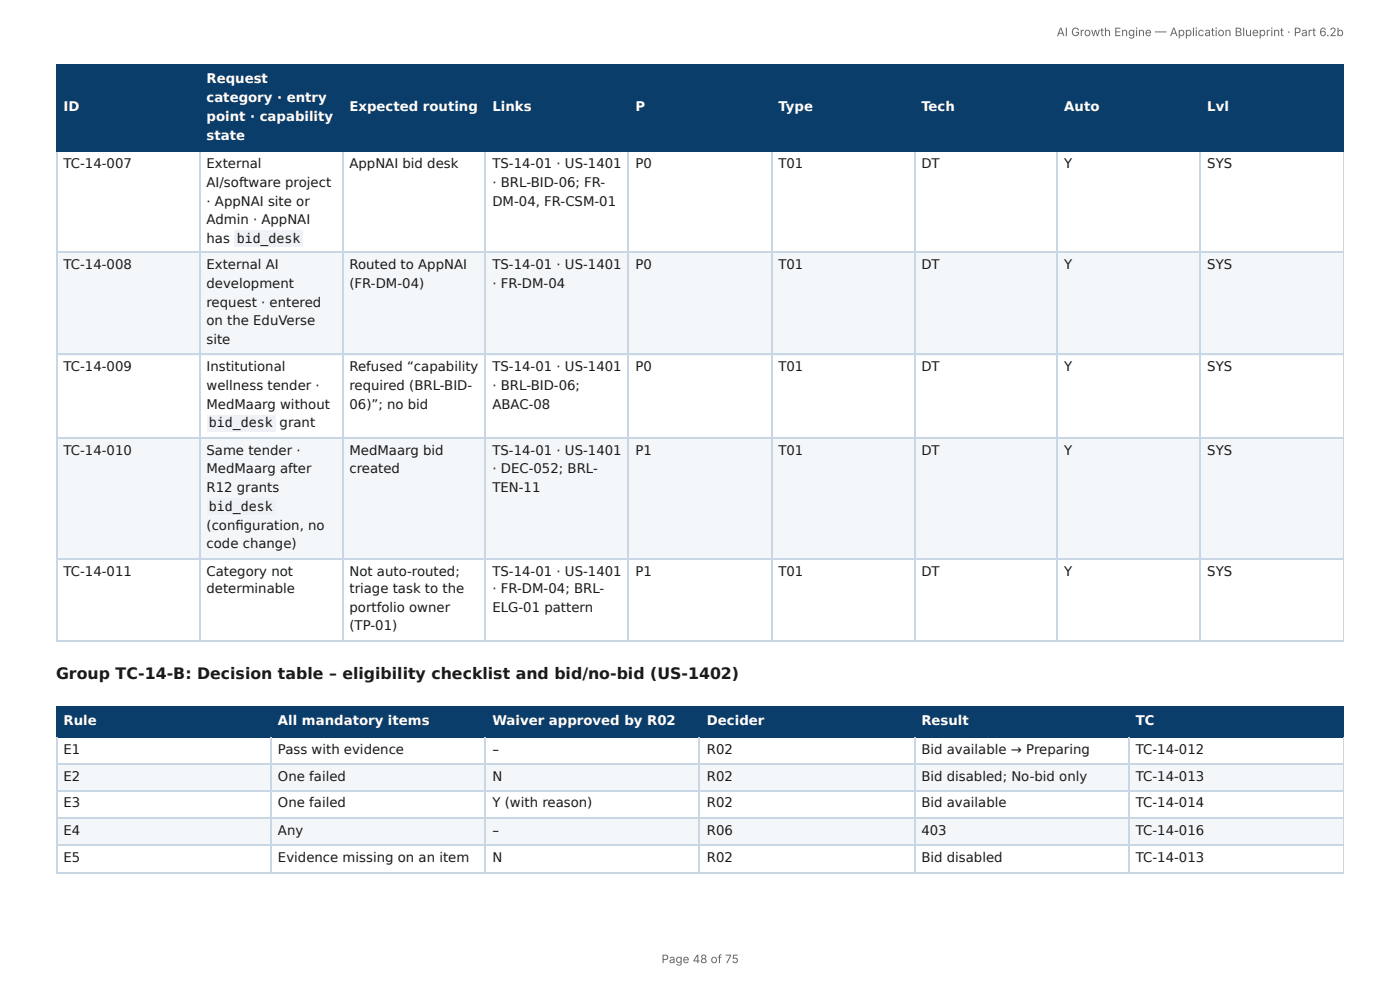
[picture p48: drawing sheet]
<svg xmlns="http://www.w3.org/2000/svg" width="297mm" height="210mm" viewBox="0 0 297 210" stroke-linecap="round" stroke-linejoin="round" font-family="sans-serif">
<defs><g id="words">
<text font-size="3.3" fill="#1a1a1a" x="11.9" y="144.2">Group TC-14-B: Decision table – eligibility checklist and bid/no-bid (US-1402)</text>
<g font-size="2.8" fill="#fff">
<text x="43.9" y="17.7">Request</text>
<text x="13.5" y="23.5">ID</text>
<text x="43.9" y="21.7">category · entry</text>
<text x="74.2" y="23.5">Expected routing</text>
<text x="104.6" y="23.5">Links</text>
<text x="135" y="23.5">P</text>
<text x="165.3" y="23.5">Type</text>
<text x="195.7" y="23.5">Tech</text>
<text x="226" y="23.5">Auto</text>
<text x="256.4" y="23.5">Lvl</text>
<text x="43.9" y="25.7">point · capability</text>
<text x="43.9" y="29.6">state</text>
<text x="13.5" y="154">Rule</text>
<text x="59" y="154">All mandatory items</text>
<text x="104.6" y="154">Waiver approved by R02</text>
<text x="150.1" y="154">Decider</text>
<text x="195.7" y="154">Result</text>
<text x="241.2" y="154">TC</text>
</g>
<g font-size="2.8" fill="#1a1a1a">
<text x="13.5" y="35.7">TC-14-007</text>
<text x="43.9" y="35.7">External</text>
<text x="74.2" y="35.7">AppNAI bid desk</text>
<text x="104.6" y="35.7">TS-14-01 · US-1401</text>
<text x="135" y="35.7">P0</text>
<text x="165.3" y="35.7">T01</text>
<text x="195.7" y="35.7">DT</text>
<text x="226" y="35.7">Y</text>
<text x="256.4" y="35.7">SYS</text>
<text x="43.9" y="39.7">AI/software project</text>
<text x="104.6" y="39.7">· BRL-BID-06; FR-</text>
<text x="43.9" y="43.7">· AppNAI site or</text>
<text x="43.9" y="47.6">Admin · AppNAI</text>
<text x="104.6" y="43.7">DM-04, FR-CSM-01</text>
<text x="43.9" y="51.6">has</text>
<text x="50.3" y="51.6">bid_desk</text>
<text x="13.5" y="57.2">TC-14-008</text>
<text x="43.9" y="57.2">External AI</text>
<text x="74.2" y="57.2">Routed to AppNAI</text>
<text x="104.6" y="57.2">TS-14-01 · US-1401</text>
<text x="135" y="57.2">P0</text>
<text x="165.3" y="57.2">T01</text>
<text x="195.7" y="57.2">DT</text>
<text x="226" y="57.2">Y</text>
<text x="256.4" y="57.2">SYS</text>
<text x="43.9" y="61.1">development</text>
<text x="43.9" y="65.1">request · entered</text>
<text x="74.2" y="61.1">(FR-DM-04)</text>
<text x="104.6" y="61.1">· FR-DM-04</text>
<text x="43.9" y="69.1">on the EduVerse</text>
<text x="43.9" y="73">site</text>
<text x="13.5" y="78.8">TC-14-009</text>
<text x="43.9" y="78.8">Institutional</text>
<text x="43.9" y="82.8">wellness tender ·</text>
<text x="74.2" y="78.8">Refused “capability</text>
<text x="74.2" y="82.8">required (BRL-BID-</text>
<text x="104.6" y="78.8">TS-14-01 · US-1401</text>
<text x="104.6" y="82.8">· BRL-BID-06;</text>
<text x="135" y="78.8">P0</text>
<text x="165.3" y="78.8">T01</text>
<text x="195.7" y="78.8">DT</text>
<text x="226" y="78.8">Y</text>
<text x="256.4" y="78.8">SYS</text>
<text x="43.9" y="86.8">MedMaarg without</text>
<text x="74.2" y="86.8">06)”; no bid</text>
<text x="104.6" y="86.8">ABAC-08</text>
<text x="44.4" y="90.8">bid_desk</text>
<text x="59.4" y="90.8">grant</text>
<text x="13.5" y="96.6">TC-14-010</text>
<text x="43.9" y="96.6">Same tender ·</text>
<text x="43.9" y="100.5">MedMaarg after</text>
<text x="74.2" y="96.6">MedMaarg bid</text>
<text x="74.2" y="100.5">created</text>
<text x="104.6" y="96.6">TS-14-01 · US-1401</text>
<text x="104.6" y="100.5">· DEC-052; BRL-</text>
<text x="135" y="96.6">P1</text>
<text x="165.3" y="96.6">T01</text>
<text x="195.7" y="96.6">DT</text>
<text x="226" y="96.6">Y</text>
<text x="256.4" y="96.6">SYS</text>
<text x="43.9" y="104.5">R12 grants</text>
<text x="104.6" y="104.5">TEN-11</text>
<text x="43.9" y="112.4">(confi guration, no</text>
<text x="44.4" y="108.5">bid_desk</text>
<text x="43.9" y="116.4">code change)</text>
<text x="13.5" y="122.2">TC-14-011</text>
<text x="43.9" y="122.2">Category not</text>
<text x="43.9" y="125.9">determinable</text>
<text x="74.2" y="122.2">Not auto-routed;</text>
<text x="74.2" y="125.9">triage task to the</text>
<text x="104.6" y="122.2">TS-14-01 · US-1401</text>
<text x="104.6" y="125.9">· FR-DM-04; BRL-</text>
<text x="135" y="122.2">P1</text>
<text x="165.3" y="122.2">T01</text>
<text x="195.7" y="122.2">DT</text>
<text x="226" y="122.2">Y</text>
<text x="256.4" y="122.2">SYS</text>
<text x="74.2" y="129.9">portfolio owner</text>
<text x="104.6" y="129.9">ELG-01 pattern</text>
<text x="74.2" y="133.9">(TP-01)</text>
<text x="13.5" y="160.1">E1</text>
<text x="59" y="160.1">Pass with evidence</text>
<text x="104.6" y="160.1">–</text>
<text x="150.1" y="160.1">R02</text>
<text x="195.7" y="160.1">Bid available → Preparing</text>
<text x="241.2" y="160.1">TC-14-012</text>
<text x="13.5" y="165.9">E2</text>
<text x="59" y="165.9">One failed</text>
<text x="104.6" y="165.9">N</text>
<text x="150.1" y="165.9">R02</text>
<text x="195.7" y="165.9">Bid disabled; No-bid only</text>
<text x="241.2" y="165.9">TC-14-013</text>
<text x="13.5" y="171.5">E3</text>
<text x="59" y="171.5">One failed</text>
<text x="104.6" y="171.5">Y (with reason)</text>
<text x="150.1" y="171.5">R02</text>
<text x="195.7" y="171.5">Bid available</text>
<text x="241.2" y="171.5">TC-14-014</text>
<text x="13.5" y="177.3">E4</text>
<text x="59" y="177.3">Any</text>
<text x="104.6" y="177.3">–</text>
<text x="150.1" y="177.3">R06</text>
<text x="195.7" y="177.3">403</text>
<text x="241.2" y="177.3">TC-14-016</text>
<text x="13.5" y="183.1">E5</text>
<text x="59" y="183.1">Evidence missing on an item</text>
<text x="104.6" y="183.1">N</text>
<text x="150.1" y="183.1">R02</text>
<text x="195.7" y="183.1">Bid disabled</text>
<text x="241.2" y="183.1">TC-14-013</text>
</g>
<g font-size="2.5" fill="#666">
<text x="224.4" y="7.7">AI Growth Engine — Application Blueprint · Part 6.2b</text>
<text x="140.5" y="204.5">Page 48 of 75</text>
</g>
</g></defs>
<g fill="#0b3d6b">
<path d="M12.2 14h30.1v18h-30.1z"/>
<path d="M42.3 14h30.5v18h-30.5z"/>
<path d="M72.8 14h30.4v18h-30.4z"/>
<path d="M103.2 14h30.4v18h-30.4z"/>
<path d="M133.6 14h30.2v18h-30.2z"/>
<path d="M163.8 14h30.4v18h-30.4z"/>
<path d="M194.2 14h30.4v18h-30.4z"/>
<path d="M224.6 14h30.5v18h-30.5z"/>
<path d="M255.1 14h30.3v18h-30.3z"/>
</g>
<g fill="#f4f7fa">
<path d="M12.2 53.7h30.1v21.7h-30.1z"/>
<path d="M42.3 53.7h30.5v21.7h-30.5z"/>
<path d="M72.8 53.7h30.4v21.7h-30.4z"/>
<path d="M103.2 53.7h30.4v21.7h-30.4z"/>
<path d="M133.6 53.7h30.2v21.7h-30.2z"/>
<path d="M163.8 53.7h30.4v21.7h-30.4z"/>
<path d="M194.2 53.7h30.4v21.7h-30.4z"/>
<path d="M224.6 53.7h30.5v21.7h-30.5z"/>
<path d="M255.1 53.7h30.3v21.7h-30.3z"/>
<path d="M12.2 92.9h30.1v25.6h-30.1z"/>
<path d="M42.3 92.9h30.5v25.6h-30.5z"/>
<path d="M72.8 92.9h30.4v25.6h-30.4z"/>
<path d="M103.2 92.9h30.4v25.6h-30.4z"/>
<path d="M133.6 92.9h30.2v25.6h-30.2z"/>
<path d="M163.8 92.9h30.4v25.6h-30.4z"/>
<path d="M194.2 92.9h30.4v25.6h-30.4z"/>
<path d="M224.6 92.9h30.5v25.6h-30.5z"/>
<path d="M255.1 92.9h30.3v25.6h-30.3z"/>
</g>
<path d="M11.9 13.9h273.5M12 13.8v18.5M42.5 13.8v18.5M72.9 13.8v18.5M103.1 13.8v18.5M133.5 13.8v18.5M163.9 13.8v18.5M194.3 13.8v18.5M224.5 13.8v18.5M254.9 13.8v18.5M11.9 32.1h273.5" fill="none" stroke="#0b3d6b" stroke-width=".26"/>
<path d="M285.3 13.8v18.5" fill="none" stroke="#0b3d6b" stroke-width=".21"/>
<g fill="none" stroke="#c9d6e3" stroke-width=".26">
<path d="M12 32.3v104M42.5 32.3v104M72.9 32.3v104M103.1 32.3v104M133.5 32.3v104M163.9 32.3v104M194.3 32.3v104M224.5 32.3v104M254.9 32.3v104M11.9 53.6h273.5M11.9 75.3h273.5M11.9 93h273.5"/>
<path d="M11.9 118.7h273.5M11.9 136.1h273.5"/>
</g>
<path d="M285.3 32.3v104" fill="none" stroke="#c9d6e3" stroke-width=".21"/>
<g fill="#0b3d6b">
<path d="M12.2 150h45.5v6.4h-45.5z"/>
<path d="M57.7 150h45.5v6.4h-45.5z"/>
<path d="M103.2 150h45.5v6.4h-45.5z"/>
<path d="M148.7 150h45.5v6.4h-45.5z"/>
<path d="M194.2 150h45.5v6.4h-45.5z"/>
<path d="M239.7 150h45.7v6.4h-45.7z"/>
</g>
<g fill="#f4f7fa">
<path d="M12.2 162.2h45.5v5.8h-45.5z"/>
<path d="M57.7 162.2h45.5v5.8h-45.5z"/>
<path d="M103.2 162.2h45.5v5.8h-45.5z"/>
<path d="M148.7 162.2h45.5v5.8h-45.5z"/>
<path d="M194.2 162.2h45.5v5.8h-45.5z"/>
<path d="M239.7 162.2h45.7v5.8h-45.7z"/>
<path d="M12.2 173.8h45.5v5.9h-45.5z"/>
<path d="M57.7 173.8h45.5v5.9h-45.5z"/>
<path d="M103.2 173.8h45.5v5.9h-45.5z"/>
<path d="M148.7 173.8h45.5v5.9h-45.5z"/>
<path d="M194.2 173.8h45.5v5.9h-45.5z"/>
<path d="M239.7 173.8h45.7v5.9h-45.7z"/>
</g>
<path d="M11.9 150.2h273.5M11.9 156.5h273.5M12 150v6.6M57.5 150v6.6M103.1 150v6.6M148.6 150v6.6M194.3 150v6.6M239.8 150v6.6" fill="none" stroke="#0b3d6b" stroke-width=".26"/>
<path d="M285.3 150v6.6" fill="none" stroke="#0b3d6b" stroke-width=".21"/>
<path d="M12 156.6v28.9M57.5 156.6v28.9M103.1 156.6v28.9M148.6 156.6v28.9M194.3 156.6v28.9M239.8 156.6v28.9M11.9 162.3h273.5M11.9 167.9h273.5M11.9 173.7h273.5M11.9 179.5h273.5M11.9 185.3h273.5" fill="none" stroke="#c9d6e3" stroke-width=".26"/>
<path d="M285.3 156.6v28.9" fill="none" stroke="#c9d6e3" stroke-width=".21"/>
<g fill="#eef2f6">
<path d="M49.7 48.9h14.6v3.5h-14.6z"/>
<path d="M43.9 88.1h14.6v3.4h-14.6z"/>
<path d="M43.9 105.8h14.6v3.5h-14.6z"/>
</g>
<use href="#words"/>
</svg>
